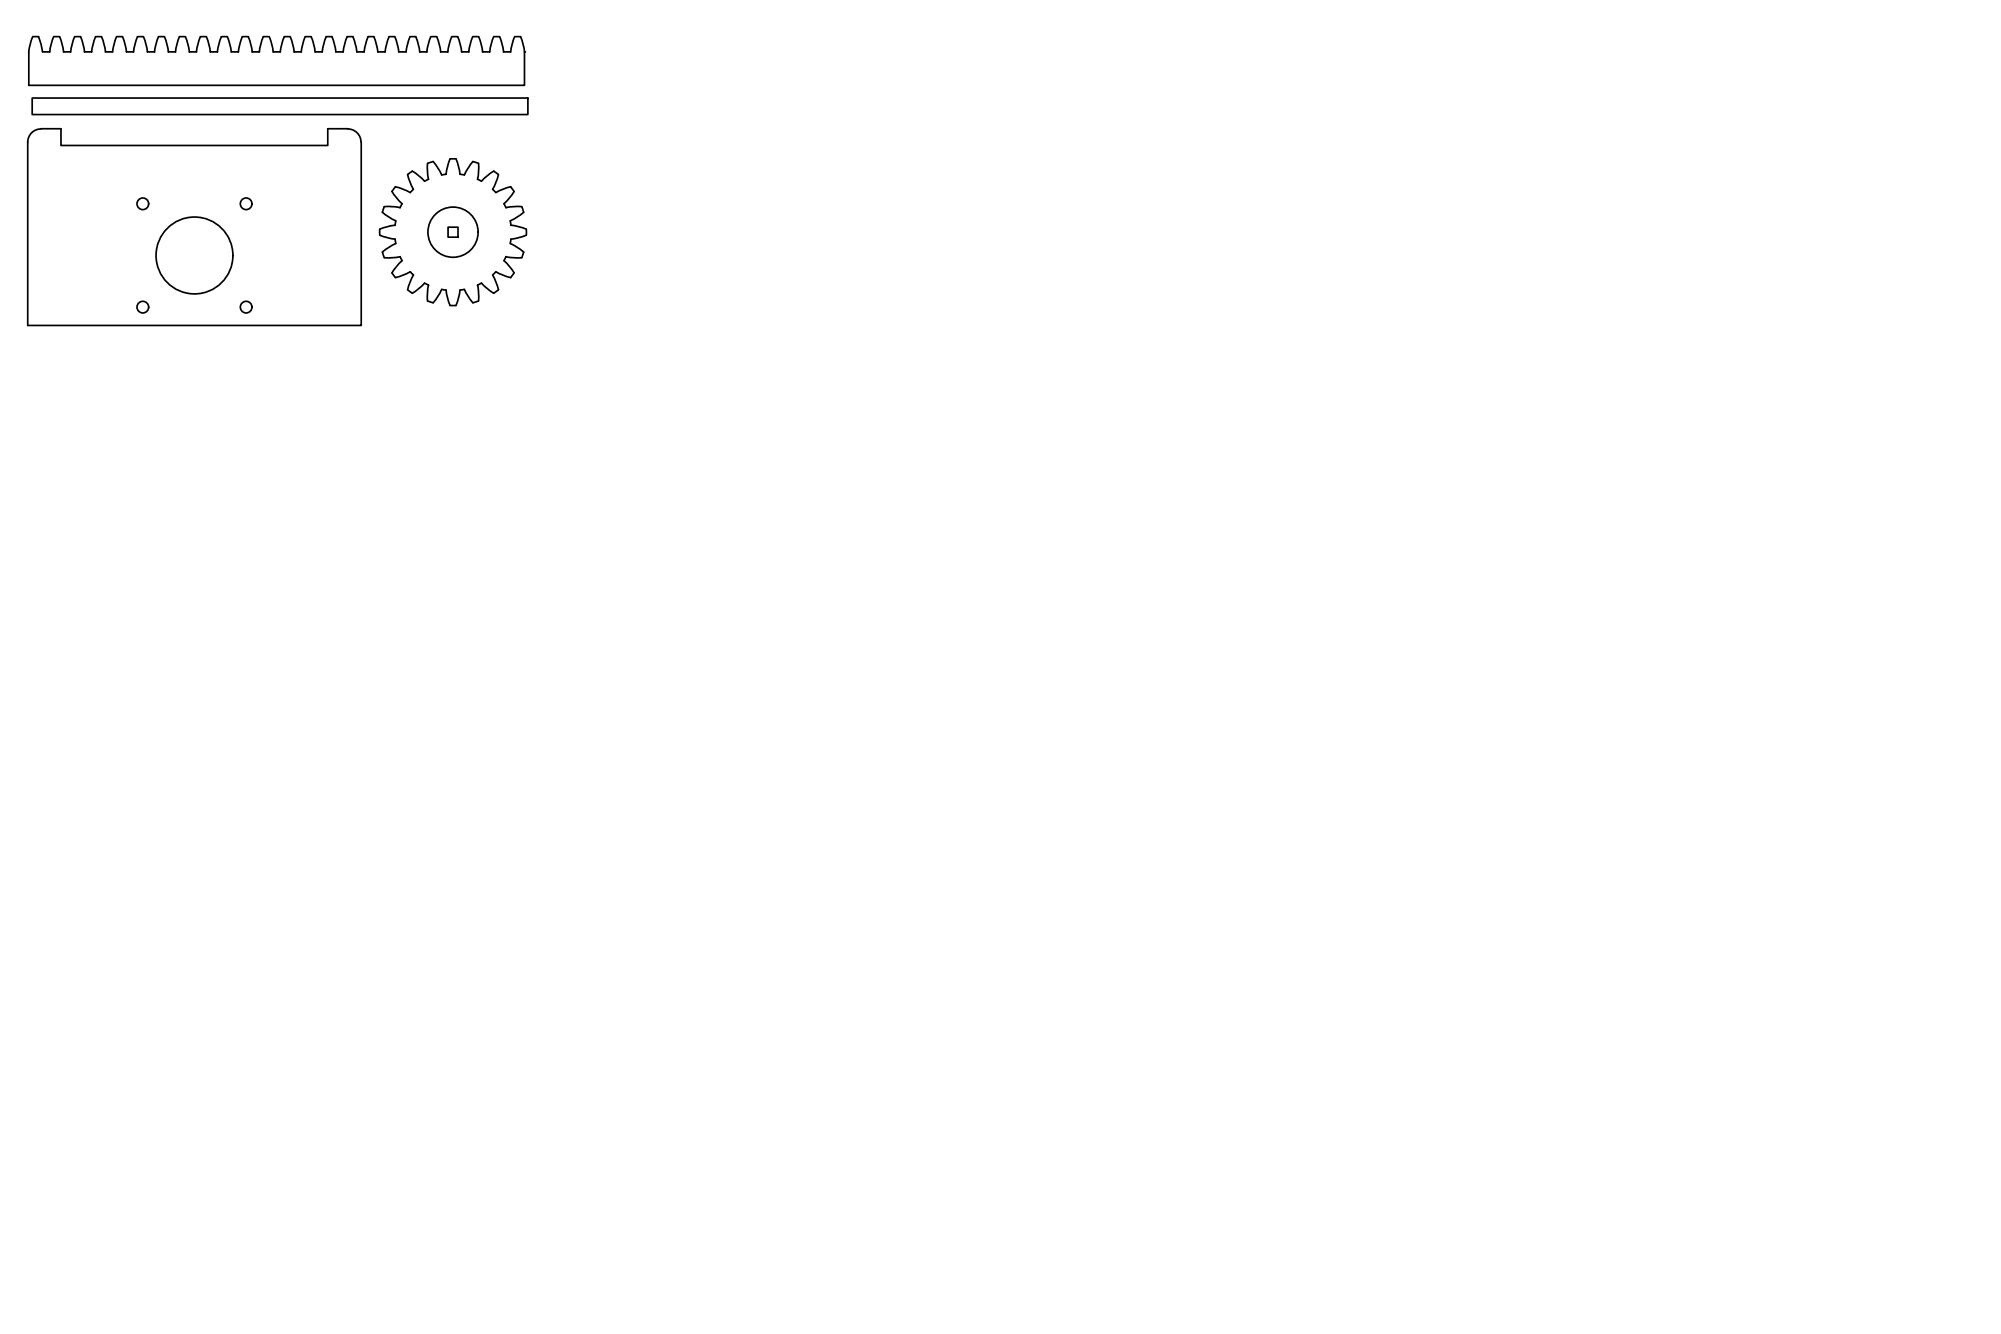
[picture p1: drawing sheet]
<svg xmlns="http://www.w3.org/2000/svg" width="600mm" height="400mm" viewBox="0 0 600 400" stroke-linecap="round" stroke-linejoin="round" font-family="sans-serif">
<!-- layer: Visible (ANSI) -->
<g fill="none" stroke="#000" stroke-width=".51">
<path d="M17.9 11h-1.8l-.9 2.6-.3 2h-2.1l-.5-2.3-.7-2.3h-1.8l-.8 2.6-.4 2v10h148.7v-10l-.5-2.7-.7-1.9h-1.7l-.7 1.9-.6 2.7h-2.1l-.3-2-.9-2.6M22.4 11l-.9 2.6-.3 2h-2.2l-.3-2-.8-2.6M22.4 11h1.7l.7 1.9 .6 2.7h2.1M28.7 11l-.9 2.6-.3 2M28.7 11h1.7l.7 1.9 .6 2.7h2.1M35 11l-.9 2.6-.3 2M35 11h1.7l.9 2.6 .3 2h2.1l.6-2.7 .7-1.9h1.7l.9 2.6 .3 2h2.1l.5-2.7 .8-1.9h1.7M49.3 11l.7 1.9 .5 2.7M55.6 11h-1.8l-.7 1.9-.5 2.7h-2.1M55.6 11l.7 1.9 .5 2.7M56.8 15.6h2.1l.5-2.7 .7-1.9h.9h.9l.7 1.9 .5 2.7h2.1M66.4 11l-.9 2.6-.3 2"/>
<path d="M66.4 11h1.7l.7 1.9 .6 2.7h2.1M72.7 11l-.9 2.6-.3 2M72.7 11h1.7l.7 1.9 .6 2.7h2.1M79 11l-.9 2.6-.3 2M79 11h1.7l.9 2.6 .3 2h2.1l.6-2.7 .7-1.9h1.7M87 11l.7 1.9 .5 2.7M93.3 11h-1.7l-.7 1.9-.6 2.7h-2.1M93.3 11l.7 1.9 .5 2.7M94.5 15.6h2.1l.5-2.7 .7-1.9h.9h.9l.8 2.6 .3 2M100.7 15.6h2.2l.5-2.7 .7-1.9h.9h.9l.8 2.6 .3 2M107 15.6h2.2M110.4 11l-.9 2.6-.3 2"/>
<path d="M110.4 11h1.7M112.1 11l.7 1.9 .5 2.7h2.2M121.8 15.6h-2.2l-.5-2.7-.7-1.9h-.9h-.9l-.8 2.6-.3 2M128 15.6h-2.1l-.5-2.7-.7-1.9h-.9h-.9l-.8 2.6-.3 2M129.2 11l-.9 2.6-.3 2M129.2 11h1.8l.8 2.6 .3 2h2.2l.5-2.7 .7-1.9h1.7M137.3 11l.6 1.9 .6 2.7M143.5 11h-1.7l-.7 1.9-.5 2.7h-2.2M143.5 11l.7 1.9 .5 2.7M149.8 11h-1.7l-.7 1.9-.6 2.7h-2.1M9.7 29.4h148.6v5h-148.6zM12.3 38.7a4 4 0 0 0-4 3.9"/>
<path d="M12.3 38.6h6v5h80v-5h6M104.3 38.7a4 4 0 0 1 4 3.9M8.3 42.6v55h100v-55M123.6 51.3l-1.4 1 .9 2.6 .9 1.9-1 1-1.8-1-2.6-.8-1 1.4 1.1 1.7 1.9 2M128.2 49v2.7l.3 2-1.2 .7-1.5-1.5-2.2-1.6M129.9 48.5l-1.7 .5M129.9 48.4l1.6 2.2 .9 1.9 1.4-.2M135 47.6l-.9 2.6-.3 2.1M135 47.6h1.8l.8 2.6 .3 2.1 1.4 .2 .9-1.9 1.6-2.2 1.7 .6M143.5 49v2.7l-.3 2 1.2 .7 1.5-1.5 2.2-1.6M148.1 51.3l1.4 1-.9 2.6-.9 1.9 1 1M154.2 57.4l-1.1-1.4-2.6 .8-1.8 .9"/>
<path d="M154.2 57.4l-1.6 2.2-1.5 1.5 .6 1.2M113.9 70.5l2.6 .9 2 .3M114.7 63.7l2.2 1.6 1.8 .9-.2 1.4-2 .3-2.6 .8v1.8M114.7 75.6l.5 1.6M118.5 71.7l.2 1.3-1.8 1-2.2 1.6M120 77l.6 1.2M120 77l-2 .3h-2.8M120 62.3l-2.7-.4-2.1 .1-.5 1.7M120.6 78.2l-1.9 2-1.2 1.6 1.1 1.4 1.9-.5 2.5-1.2 1 1-.9 1.8-.9 2.6 1.4 1 1.7-1.1 2-1.9M120.6 61.1l-.6 1.2M134.4 68.1h3v3h-3zM151.7 77l2.7 .3h2.1"/>
<path d="M151.7 62.3l2.7-.4 2.1 .1 .6 1.7-2.3 1.6-1.8 .9 .2 1.4 2.1 .3 2.5 .8v1.8M151.7 77l-.6 1.2 1.5 1.4 1.6 2.2M153.2 71.7l-.2 1.3 1.9 1 2.2 1.6-.6 1.6M157.8 70.5l-1.9 .7-2.7 .5M127.3 84.9l1.2 .6M128.2 90.3l1.7 .5M128.5 85.5l-.3 2.7v2M133.8 87l.5 2.7 .7 1.9M133.8 87l-1.4-.2-.9 1.8-1.6 2.2M137.9 87l-.3 2-.8 2.6h-1.8M143.2 85.5l.4 2.7-.1 2.1-1.7 .5-1.6-2.2-.9-1.8-1.4 .2M144.4 84.9l-1.2 .6"/>
<path d="M147.7 82.5l1.2 2.5 .6 1.9-1.4 1.1-1.7-1.2-2-1.9M148.7 81.5l-1 1M148.7 81.5l2.5 1.2 1.9 .6 1.1-1.4"/>
<circle cx="42.8" cy="61.1" r="1.75"/>
<circle cx="58.3" cy="76.6" r="11.5"/>
<circle cx="73.8" cy="61.1" r="1.75"/>
<circle cx="135.9" cy="69.6" r="7.5"/>
<circle cx="42.8" cy="92.1" r="1.75"/>
<circle cx="73.8" cy="92.1" r="1.75"/>
</g>
<circle cx="157.3" cy="15.6" r=".25" fill="#000"/>
</svg>
